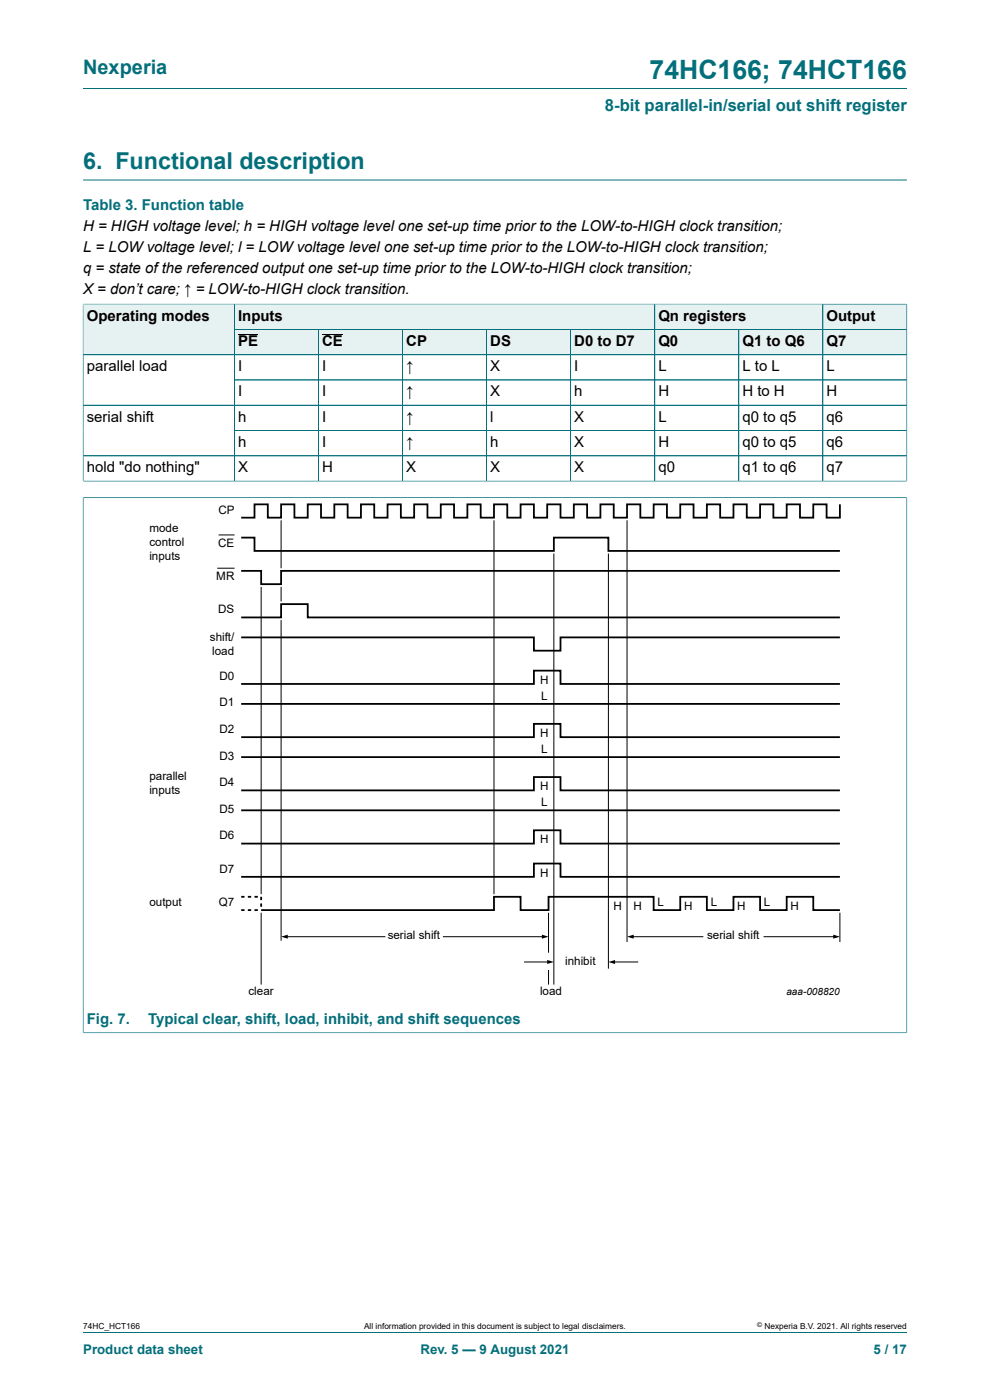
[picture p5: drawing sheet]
<svg xmlns="http://www.w3.org/2000/svg" width="210mm" height="297mm" viewBox="0 0 210 297" stroke-linecap="round" stroke-linejoin="round" font-family="sans-serif">
<defs><g id="words">
<text font-size="5.6" fill="#036f7b" x="137.8" y="16.8">74HC166; 74HCT166</text>
<text font-size="4.9" fill="#036f7b" x="17.6" y="35.9">6. Functional description</text>
<text font-size="4.2" fill="#036f7b" x="17.6" y="15.6">Nexperia</text>
<text font-size="3.5" fill="#036f7b" x="128.3" y="23.7">8-bit parallel-in/serial out shift register</text>
<g font-size="3.2" fill="#036f7b">
<text x="17.6" y="44.5">Table 3. Function table</text>
<text x="18.4" y="217.2">Fig. 7.</text>
<text x="31.4" y="217.2">Typical clear, shift, load, inhibit, and shift sequences</text>
</g>
<g font-size="3.2">
<text x="17.6" y="49.1">H = HIGH voltage level; h = HIGH voltage level one set-up time prior to the LOW-to-HIGH clock transition;</text>
<text x="17.6" y="53.5">L = LOW voltage level; l = LOW voltage level one set-up time prior to the LOW-to-HIGH clock transition;</text>
<text x="17.6" y="57.9">q = state of the referenced output one set-up time prior to the LOW-to-HIGH clock transition;</text>
<text x="17.6" y="62.4">X = don’t care; ↑ = LOW-to-HIGH clock transition.</text>
<text x="18.4" y="68">Operating modes</text>
<text x="50.5" y="68">Inputs</text>
<text x="139.6" y="68">Qn registers</text>
<text x="175.3" y="68">Output</text>
<text x="50.5" y="73.4">PE</text>
<text x="68.3" y="73.4">CE</text>
<text x="86.2" y="73.4">CP</text>
<text x="104" y="73.4">DS</text>
<text x="121.8" y="73.4">D0 to D7</text>
<text x="139.6" y="73.4">Q0</text>
<text x="157.5" y="73.4">Q1 to Q6</text>
<text x="175.3" y="73.4">Q7</text>
<text x="18.4" y="78.8">parallel load</text>
<text x="50.5" y="78.8">I</text>
<text x="68.3" y="78.8">I</text>
<text x="86.2" y="78.8">↑</text>
<text x="104" y="78.8">X</text>
<text x="121.8" y="78.8">I</text>
<text x="139.6" y="78.8">L</text>
<text x="157.5" y="78.8">L to L</text>
<text x="175.3" y="78.8">L</text>
<text x="18.4" y="89.5">serial shift</text>
<text x="50.5" y="84.1">I</text>
<text x="50.5" y="89.5">h</text>
<text x="68.3" y="84.1">I</text>
<text x="68.3" y="89.5">I</text>
<text x="86.2" y="84.1">↑</text>
<text x="86.2" y="89.5">↑</text>
<text x="104" y="84.1">X</text>
<text x="104" y="89.5">l</text>
<text x="121.8" y="84.1">h</text>
<text x="121.8" y="89.5">X</text>
<text x="139.6" y="84.1">H</text>
<text x="139.6" y="89.5">L</text>
<text x="157.5" y="84.1">H to H</text>
<text x="157.5" y="89.5">q0 to q5</text>
<text x="175.3" y="84.1">H</text>
<text x="175.3" y="89.5">q6</text>
<text x="50.5" y="94.8">h</text>
<text x="68.3" y="94.8">I</text>
<text x="86.2" y="94.8">↑</text>
<text x="104" y="94.8">h</text>
<text x="121.8" y="94.8">X</text>
<text x="139.6" y="94.8">H</text>
<text x="157.5" y="94.8">q0 to q5</text>
<text x="175.3" y="94.8">q6</text>
<text x="18.4" y="100.2">hold &quot;do nothing&quot;</text>
<text x="50.5" y="100.2">X</text>
<text x="68.3" y="100.2">H</text>
<text x="86.2" y="100.2">X</text>
<text x="104" y="100.2">X</text>
<text x="121.8" y="100.2">X</text>
<text x="139.6" y="100.2">q0</text>
<text x="157.5" y="100.2">q1 to q6</text>
<text x="175.3" y="100.2">q7</text>
</g>
<g font-size="2.8" fill="#036f7b">
<text x="17.6" y="287.2">Product data sheet</text>
<text x="89.2" y="287.2">Rev. 5 — 9 August 2021</text>
<text x="185.3" y="287.2">5 / 17</text>
</g>
<g font-size="2.5">
<text x="31.7" y="112.9">mode</text>
<text x="46.4" y="108.9">CP</text>
<text x="31.7" y="115.9">control</text>
<text x="31.7" y="118.8">inputs</text>
<text x="46.3" y="116">CE</text>
<text x="45.9" y="123">MR</text>
<text x="46.3" y="130.1">DS</text>
<text x="44.5" y="136.1">shift/</text>
<text x="45" y="139">load</text>
<text x="46.5" y="144.2">D0</text>
<text x="46.5" y="149.8">D1</text>
<text x="114.6" y="145.1">H</text>
<text x="114.8" y="148.4">L</text>
<text x="46.5" y="155.5">D2</text>
<text x="46.5" y="161.1">D3</text>
<text x="114.6" y="156.4">H</text>
<text x="114.8" y="159.7">L</text>
<text x="31.7" y="165.4">parallel</text>
<text x="46.5" y="166.8">D4</text>
<text x="114.6" y="167.6">H</text>
<text x="31.7" y="168.4">inputs</text>
<text x="46.5" y="172.4">D5</text>
<text x="114.8" y="171">L</text>
<text x="46.5" y="178.1">D6</text>
<text x="114.6" y="178.9">H</text>
<text x="46.5" y="185.1">D7</text>
<text x="114.6" y="186">H</text>
<text x="31.7" y="192.2">output</text>
<text x="46.4" y="192.2">Q7</text>
<text x="130.1" y="193">H</text>
<text x="134.4" y="193">H</text>
<text x="139.4" y="192.2">L</text>
<text x="145.1" y="193">H</text>
<text x="150.8" y="192.2">L</text>
<text x="156.4" y="193">H</text>
<text x="162.1" y="192.2">L</text>
<text x="167.7" y="193">H</text>
<text x="82.2" y="199.2">serial shift</text>
<text x="150" y="199.2">serial shift</text>
<text x="119.9" y="204.6">inhibit</text>
<text x="52.7" y="211.1">clear</text>
<text x="114.6" y="211.1">load</text>
</g>
<text font-size="2.1" x="166.8" y="211.1">aaa-008820</text>
<g font-size="1.8">
<text x="17.6" y="282">74HC_HCT166</text>
<text x="77.2" y="282">All information provided in this document is subject to legal disclaimers.</text>
<text x="162.2" y="282">Nexperia B.V. 2021. All rights reserved</text>
</g>
<text font-size="1.4" x="160.6" y="281.6">©</text>
</g></defs>
<path d="M17.6 18.8h174.8M17.6 38.2h174.8M49.7 64.5h89.2v5.4h-89.2z" fill="none" stroke="#036f7b" stroke-width=".21"/>
<path d="M49.8 64.6h89v5.2h-89z" fill="#e6f1f2"/>
<path d="M138.9 64.5h35.6v5.4h-35.6z" fill="none" stroke="#036f7b" stroke-width=".21"/>
<g fill="#e6f1f2">
<path d="M138.9 64.6h35.6v5.2h-35.6z"/>
<path d="M174.6 64.6h17.7v5.2h-17.7z"/>
</g>
<path d="M17.6 64.5v10.7h32.1v-10.7h-32.1M192.4 64.5v5.4h-17.9v-5.4h17.9" fill="none" stroke="#036f7b" stroke-width=".21"/>
<g fill="#e6f1f2">
<path d="M17.7 64.6h32v10.6h-32z"/>
<path d="M49.8 70h17.7v5.2h-17.7z"/>
</g>
<path d="M49.7 69.9h17.9v5.3h-17.9z" fill="none" stroke="#036f7b" stroke-width=".21"/>
<path d="M50.5 70.9h4.2" fill="none" stroke="#000" stroke-width=".21"/>
<path d="M67.6 70h17.7v5.2h-17.7z" fill="#e6f1f2"/>
<path d="M67.6 69.9h17.8v5.3h-17.8z" fill="none" stroke="#036f7b" stroke-width=".21"/>
<path d="M68.3 70.9h4.4" fill="none" stroke="#000" stroke-width=".21"/>
<path d="M85.5 70h17.6v5.2h-17.6z" fill="#e6f1f2"/>
<path d="M85.4 69.9h17.8v5.3h-17.8z" fill="none" stroke="#036f7b" stroke-width=".21"/>
<path d="M103.3 70h17.7v5.2h-17.7z" fill="#e6f1f2"/>
<path d="M103.2 69.9h17.8v5.3h-17.8z" fill="none" stroke="#036f7b" stroke-width=".21"/>
<path d="M121.1 70h17.7v5.2h-17.7z" fill="#e6f1f2"/>
<path d="M121 69.9h17.9v5.3h-17.9z" fill="none" stroke="#036f7b" stroke-width=".21"/>
<path d="M138.9 70h17.7v5.2h-17.7z" fill="#e6f1f2"/>
<path d="M138.9 69.9h17.8v5.3h-17.8z" fill="none" stroke="#036f7b" stroke-width=".21"/>
<path d="M156.8 70h17.7v5.2h-17.7z" fill="#e6f1f2"/>
<path d="M156.7 69.9h17.8v5.3h-17.8z" fill="none" stroke="#036f7b" stroke-width=".21"/>
<path d="M174.6 70h17.7v5.2h-17.7z" fill="#e6f1f2"/>
<g fill="none" stroke="#036f7b" stroke-width=".21">
<path d="M17.6 75.2h174.8M17.6 64.6v37.5M17.7 64.5h174.6M49.7 64.6v37.5M49.8 69.9h142.6M67.6 70v32.1M85.4 70v32.1M103.2 70v32.1M121 70v32.1M138.9 64.6v37.5M156.7 70v32.1M174.5 64.6v37.5"/>
<path d="M192.4 64.6v37.5M17.6 86h174.8M17.6 96.7h174.8M49.7 91.3h142.7M192.4 80.6h-142.7M17.6 102.1h174.8M17.6 105.6h174.8M17.6 105.5v113.7M192.4 105.5v113.7M17.6 219.1h174.8M17.6 282.6h174.8"/>
</g>
<g fill="none" stroke="#000" stroke-width=".21">
<path d="M46.4 113.5h3.4M59.6 110.4v10.1M104.8 110.4v79.3M117.5 117.4v91.5M129.1 117.4v88.1M133 110.4v89.4M46.1 120.5h3.7M55.4 124.5v65.2M59.6 124.5v3.1M59.6 131.5v68.1M55.4 193.6v15.3M60.8 198.7h20.8"/>
<path d="M94.1 198.7h21.1M116.4 193.6v8.5M134.1 198.7h15M162.1 198.7h14.9M178.2 193.6v6.2M111.3 204.1h5.1M116.4 205.8v3.1M130.2 204.1h5.1"/>
</g>
<path d="M59.6 198.7l1.4-.4v.8zM114.9 198.3l1.5 .4-1.5 .4zM133 198.7l1.4-.4v.8zM176.8 198.3l1.4 .4-1.4 .4zM116.1 203.6l1.4 .5-1.4 .4zM129.1 204.1l1.4-.4v.8z" fill="#000"/>
<g fill="none" stroke="#000" stroke-width=".38">
<path d="M51.2 114.1h2.8v2.8h63.5v-2.8h11.6v2.8h49.1M178.2 107v2.8h-2.9v-2.8h-2.8v2.8h-2.8v-2.8h-2.8v2.8h-2.8v-2.8h-2.9v2.8h-2.8v-2.8h-2.8v2.8h-2.8v-2.8h-2.9v2.8h-2.8v-2.8h-2.8v2.8h-2.8v-2.8h-2.8v2.8h-2.9v-2.8h-2.8v2.8h-2.8v-2.8h-2.8v2.8h-2.9v-2.8h-2.8v2.8h-2.8v-2.8h-2.8v2.8h-2.8v-2.8h-2.9v2.8h-2.8v-2.8h-2.8v2.8h-2.8v-2.8h-2.9v2.8h-2.8v-2.8h-2.8v2.8h-2.8v-2.8h-2.8v2.8h-2.9v-2.8h-2.8v2.8h-2.8v-2.8h-2.8v2.8h-2.9v-2.8h-2.8v2.8h-2.8v-2.8h-2.8v2.8h-2.8v-2.8h-2.9v2.8h-2.8v-2.8h-2.8v2.8h-2.8M51.2 121.1h4.2v2.8h4.2v-2.8h118.6M51.2 135.2h62.1v2.8h5.6v-2.8h59.3M51.2 131h8.4v-2.8h5.7v2.8h112.9M51.2 145.1h62.1v-2.8h5.6v2.8h59.3M51.2 156.4h62.1v-2.8h5.6v2.8h59.3M51.2 149.3h127M51.2 167.7h62.1v-2.8h5.6v2.8h59.3M51.2 179h62.1v-2.9h5.6v2.9h59.3M51.2 160.6h127M51.2 171.9h127"/>
<path d="M51.2 186h62.1v-2.8h5.6v2.8h59.3M51.2 190.2h.7M51.2 193.1h.7M52.6 190.2h.7M52.6 193.1h.7M54 190.2h.7M54 193.1h.7M55.4 193.1h49.4v-2.9h5.6v2.9h6v-2.9h22.3v2.9h5.6v-2.9h5.6v2.9h5.7v-2.9h5.6v2.9h5.7v-2.9h5.6v2.9h5.7M55.4 190.2v.8M55.4 191.7v.7"/>
</g>
<use href="#words"/>
</svg>
